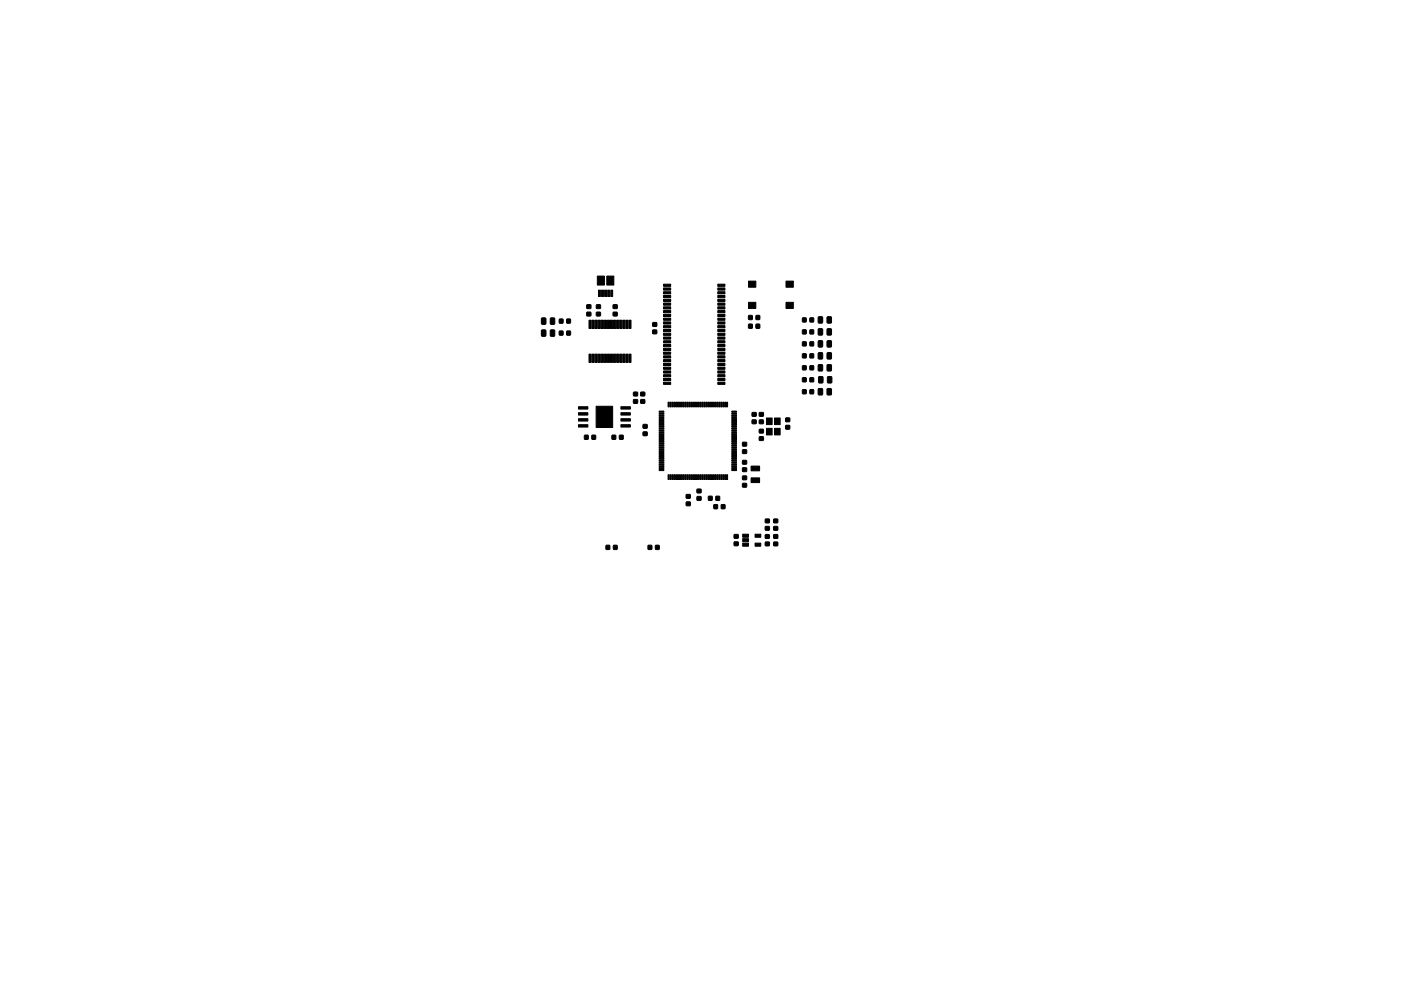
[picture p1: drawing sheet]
<svg xmlns="http://www.w3.org/2000/svg" width="297mm" height="210mm" viewBox="0 0 297 210" stroke-linecap="round" stroke-linejoin="round" font-family="sans-serif">
<g fill="#000" stroke="#000" stroke-width=".21">
<path d="M126.6 58.6h1.5v1.9h-1.5zM128.6 58.6h1.5v1.9h-1.5zM114.9 70l.8 .1-.1 1.2h-.8zM114.9 67.5h.8l-.1 1.3-.8-.1zM116.7 70l.9 .1-.1 1.2h-.8zM116.7 67.5h.9l-.1 1.3-.8-.1zM118.6 70.3h.8l-.1 .8h-.7zM118.6 67.7h.8l-.1 .9-.7-.1zM120.2 70.3h.7v.8h-.7zM120.2 67.7h.7v.9l-.7-.1zM124.4 66.3l.8-.1 .1 .8h-.9zM124.4 64.7h.8l.1 .7h-.9z"/>
<path d="M124.9 67.9h.4v1.8h-.4zM124.9 75.1h.4v1.8h-.4zM125.5 67.9h.5v1.8h-.5zM125.5 75.1h.5v1.8h-.5zM126.2 67.9h.4v1.8h-.4zM126.2 75.1h.4v1.8h-.4zM126.5 66.3l.8-.1v.8h-.8zM126.5 64.7h.8v.7h-.8zM126.8 67.9h.5v1.8h-.5zM126.8 75.1h.5v1.8h-.5zM126.9 61.6h.4v1.3h-.4zM127.5 67.9h.4v1.8h-.4z"/>
<path d="M127.5 75.1h.4v1.8h-.4zM127.5 61.6h.4v1.3h-.4zM128.1 67.9h.5v1.8h-.5zM128.1 75.1h.5v1.8h-.5zM128.2 61.6h.4v1.3h-.4zM128.8 67.9h.4v1.8h-.4zM128.8 75.1h.4v1.8h-.4zM128.8 61.6h.4v1.3h-.4zM129.4 67.9h.5v1.8h-.5zM129.4 75.1h.5v1.8h-.5zM129.5 61.6h.4v1.3h-.4zM130.1 67.9h.4v1.8h-.4z"/>
<path d="M130.1 75.1h.4v1.8h-.4zM130 66.3l.8-.1 .1 .8h-.9zM130 64.7h.8l.1 .7h-.9zM130.7 67.9h.5v1.8h-.5zM130.7 75.1h.5v1.8h-.5zM131.4 67.9h.4v1.8h-.4zM131.4 75.1h.4v1.8h-.4zM132 67.9h.5v1.8h-.5zM132 75.1h.5v1.8h-.5zM132.7 67.9h.4v1.8h-.4zM132.7 75.1h.4v1.8h-.4zM133.3 67.9h.5v1.8h-.5z"/>
<path d="M133.3 75.1h.5v1.8h-.5zM138.4 70h.8v.8h-.8zM138.4 68.5h.8v.7h-.8zM140.7 60.3h1.5v.5h-1.5zM140.7 61.1h1.5v.5h-1.5zM140.7 61.9h1.5v.5h-1.5zM140.7 62.7h1.5v.5h-1.5zM140.7 63.5h1.5v.5h-1.5zM140.7 64.3h1.5v.5h-1.5zM140.7 65.1h1.5v.5h-1.5zM140.7 65.9h1.5v.5h-1.5zM140.7 66.7h1.5v.5h-1.5z"/>
<path d="M140.7 67.5h1.5v.5h-1.5zM140.7 68.3h1.5v.5h-1.5zM140.7 69.1h1.5v.5h-1.5zM140.7 69.9h1.5v.5h-1.5zM140.7 70.7h1.5v.5h-1.5zM140.7 71.5h1.5v.5h-1.5zM140.7 72.3h1.5v.5h-1.5zM140.7 73.1h1.5v.5h-1.5zM140.7 73.9h1.5v.5h-1.5zM140.7 74.7h1.5v.5h-1.5zM140.7 75.5h1.5v.5h-1.5zM140.7 76.3h1.5v.5h-1.5z"/>
<path d="M140.7 77.1h1.5v.5h-1.5zM140.7 77.9h1.5v.5h-1.5zM140.7 78.7h1.5v.5h-1.5zM140.7 79.5h1.5v.5h-1.5zM152.2 79.5h1.5v.5h-1.5zM152.2 78.7h1.5v.5h-1.5zM152.2 77.9h1.5v.5h-1.5zM152.2 77.1h1.5v.5h-1.5zM152.2 76.3h1.5v.5h-1.5zM152.2 75.5h1.5v.5h-1.5zM152.2 74.7h1.5v.5h-1.5zM152.2 73.9h1.5v.5h-1.5z"/>
<path d="M152.2 73.1h1.5v.5h-1.5zM152.2 72.3h1.5v.5h-1.5zM152.2 71.5h1.5v.5h-1.5zM152.2 70.7h1.5v.5h-1.5zM152.2 69.9h1.5v.5h-1.5zM152.2 69.1h1.5v.5h-1.5zM152.2 68.3h1.5v.5h-1.5zM152.2 67.5h1.5v.5h-1.5zM152.2 66.7h1.5v.5h-1.5zM152.2 65.9h1.5v.5h-1.5zM152.2 65.1h1.5v.5h-1.5zM152.2 64.3h1.5v.5h-1.5z"/>
<path d="M152.2 63.5h1.5v.5h-1.5zM152.2 62.7h1.5v.5h-1.5zM152.2 61.9h1.5v.5h-1.5zM152.2 61.1h1.5v.5h-1.5zM152.2 60.3h1.5v.5h-1.5zM158.7 64.1h1.5v1.3h-1.5zM158.7 59.6h1.5v1.3h-1.5zM158.7 68.8h.8v.8h-.8zM158.7 67h.8v.8h-.8zM160.3 68.8h.8l-.1 .8h-.7zM160.3 67h.8l-.1 .8h-.7zM166.6 64.1h1.6v1.3h-1.6z"/>
<path d="M166.6 59.6h1.6v1.3h-1.6zM170.2 70h.7v.8h-.8zM170.2 75.1h.7v.8h-.8zM170.2 67.5h.7v.8h-.8zM170.2 72.5l.7 .1v.8h-.8zM170.2 77.6h.7v.9l-.8-.1zM171.7 70h.8v.8h-.8zM171.7 75.1h.8v.8h-.8zM171.7 67.5h.8v.8h-.8zM171.7 72.5l.8 .1v.8h-.8zM171.7 77.6h.8v.9l-.8-.1zM173.5 69.8h.9l-.1 1.3-.8-.1z"/>
<path d="M173.5 74.9h.9l-.1 1.3-.8-.1zM173.5 67.2l.9 .1-.1 1.2h-.8zM173.5 72.3l.9 .1-.1 1.2-.8-.1zM173.5 77.4h.9l-.1 1.3-.8-.1zM173.6 79.9l.9 .1-.1 1.2h-.8zM175.4 69.8h.9l-.1 1.3-.8-.1zM175.4 74.9h.9l-.1 1.3-.8-.1zM175.4 67.2l.9 .1-.1 1.2h-.8zM175.4 72.3l.9 .1-.1 1.2-.8-.1zM175.4 77.4h.9l-.1 1.3-.8-.1zM175.5 79.9l.8 .1v1.2h-.9zM123.9 92.4h.8v.8h-.8z"/>
<path d="M122.6 90.1h2v.5h-2zM122.6 88.8h2v.5h-2zM122.6 87.6h2v.5h-2zM122.6 86.3h2v.5h-2zM125.5 92.4h.8l-.1 .8h-.7zM126.4 86.2h3.5v4.5h-3.5zM129.8 92.4h.7v.8h-.7zM131.4 92.4h.7v.8h-.8zM131.6 86.3h2v.5h-2zM131.6 87.6h2v.5h-2zM131.6 88.8h2v.5h-2zM131.6 90.1h2v.5h-2z"/>
<path d="M134.3 84.8h.8l.1 .7-.8 .1zM134.3 83.2h.8l.1 .8h-.8zM135.9 84.8h.8v.7l-.8 .1zM135.9 83.2h.8v.8h-.8zM136.4 90.1h.8v.7h-.8zM136.4 91.7l.8-.1v.8h-.8zM139.8 99.6h1v.2h-1zM139.8 99.2h1v.2h-1zM139.8 98.8h1v.2h-1zM139.8 98.4h1v.2h-1zM139.8 98h1v.2h-1zM139.8 97.6h1v.2h-1z"/>
<path d="M139.8 97.2h1v.2h-1zM139.8 96.8h1v.2h-1zM139.8 96.4h1v.2h-1zM139.8 96h1v.2h-1zM139.8 95.6h1v.2h-1zM139.8 95.2h1v.2h-1zM139.8 94.8h1v.2h-1zM139.8 94.4h1v.2h-1zM139.8 94h1v.2h-1zM139.8 93.6h1v.2h-1zM139.8 93.2h1v.2h-1zM139.8 92.8h1v.2h-1z"/>
<path d="M139.8 92.4h1v.2h-1zM139.8 92h1v.2h-1zM139.8 91.6h1v.2h-1zM139.8 91.2h1v.2h-1zM139.8 90.8h1v.2h-1zM139.8 90.4h1v.2h-1zM139.8 90h1v.2h-1zM139.8 89.6h1v.2h-1zM139.8 89.2h1v.2h-1zM139.8 88.8h1v.2h-1zM139.8 88.4h1v.2h-1zM139.8 88h1v.2h-1z"/>
<path d="M139.8 87.6h1v.2h-1zM139.8 87.2h1v.2h-1zM141.6 85.3h.3v1h-.3zM140.7 80.3h1.5v.5h-1.5zM140.7 81.1h1.5v.5h-1.5zM142 85.3h.3v1h-.3zM142.4 85.3h.3v1h-.3zM142.8 85.3h.3v1h-.3zM143.2 85.3h.3v1h-.3zM143.6 85.3h.3v1h-.3zM144 85.3h.3v1h-.3zM144.4 85.3h.3v1h-.3z"/>
<path d="M144.8 85.3h.3v1h-.3zM145.2 85.3h.3v1h-.3zM145.6 85.3h.3v1h-.3zM146 85.3h.3v1h-.3zM146.4 85.3h.3v1h-.3zM146.8 85.3h.3v1h-.3zM147.2 85.3h.3v1h-.3zM147.6 85.3h.3v1h-.3zM148 85.3h.3v1h-.3zM148.4 85.3h.3v1h-.3zM148.8 85.3h.3v1h-.3zM149.2 85.3h.3v1h-.3z"/>
<path d="M149.6 85.3h.3v1h-.3zM150 85.3h.3v1h-.3zM150.4 85.3h.3v1h-.3zM150.8 85.3h.3v1h-.3zM151.2 85.3h.3v1h-.3zM151.6 85.3h.3v1h-.3zM152 85.3h.3v1h-.3zM152.4 85.3h.3v1h-.3zM152.8 85.3h.3v1h-.3zM153.2 85.3h.3v1h-.3zM152.2 81.1h1.5v.5h-1.5zM152.2 80.3h1.5v.5h-1.5z"/>
<path d="M153.6 85.3h.3v1h-.3zM154 85.3h.3v1h-.3zM155.2 87.2h1v.2h-1zM155.2 87.6h1v.2h-1zM155.2 88h1v.2h-1zM155.2 88.4h1v.2h-1zM155.2 88.8h1v.2h-1zM155.2 89.2h1v.2h-1zM155.2 89.6h1v.2h-1zM155.2 90h1v.2h-1zM155.2 90.4h1v.2h-1zM155.2 90.8h1v.2h-1z"/>
<path d="M155.2 91.2h1v.2h-1zM155.2 91.6h1v.2h-1zM155.2 92h1v.2h-1zM155.2 92.4h1v.2h-1zM155.2 92.8h1v.2h-1zM155.2 93.2h1v.2h-1zM155.2 93.6h1v.2h-1zM155.2 94h1v.2h-1zM155.2 94.4h1v.2h-1zM155.2 94.8h1v.2h-1zM155.2 95.2h1v.2h-1zM155.2 95.6h1v.2h-1z"/>
<path d="M155.2 96h1v.2h-1zM155.2 96.4h1v.2h-1zM155.2 96.8h1v.2h-1zM155.2 97.2h1v.2h-1zM155.2 97.6h1v.2h-1zM155.2 98h1v.2h-1zM155.2 98.4h1v.2h-1zM155.2 98.8h1v.2h-1zM155.2 99.2h1v.2h-1zM155.2 99.6h1v.2h-1zM157.5 93.9h.8v.7h-.8zM157.5 95.4h.8v.8h-.8z"/>
<path d="M157.5 99.3h.8v.7h-.8zM157.5 97.7h.8v.7l-.8 .1zM159.5 87.5h.8v.8h-.8zM159.5 89.1h.8v.7l-.8 .1zM159.2 98.9h1.8v1h-1.8zM161 89.1h.8v.7l-.8 .1zM161 87.5h.8v.8h-.8zM161 92.7h.8v.7h-.8zM161 91.1h.8v.7l-.8 .1zM162.5 90.9h1.2v1.4h-1.2zM162.5 88.7h1.2v1.4h-1.2zM164.2 88.7h1.2v1.4h-1.2z"/>
<path d="M164.2 90.9h1.2v1.4h-1.2zM166.6 90.3h.8v.7h-.8zM166.6 88.7h.8v.7l-.8 .1zM170.2 82.7h.7v.8h-.8zM170.2 80.2h.7v.8h-.8zM171.7 82.7h.8v.8h-.8zM171.7 80.2h.8v.8h-.8zM173.5 82.5h.9l-.1 1.3-.8-.1zM175.4 82.5h.9l-.1 1.3-.8-.1zM128.5 115.7h.8l-.1 .9-.7-.1zM130.1 115.7h.7v.9l-.7-.1zM137.4 115.7h.8v.9l-.8-.1z"/>
<path d="M139 115.7h.8l-.1 .9-.7-.1zM141.6 100.7h.3v1h-.3zM142 100.7h.3v1h-.3zM142.4 100.7h.3v1h-.3zM142.8 100.7h.3v1h-.3zM143.2 100.7h.3v1h-.3zM143.6 100.7h.3v1h-.3zM144 100.7h.3v1h-.3zM144.4 100.7h.3v1h-.3zM144.8 100.7h.3v1h-.3zM145.2 100.7h.3v1h-.3zM145.6 100.7h.3v1h-.3z"/>
<path d="M145.5 104.9h.8v.8h-.8zM145.5 106.5h.8v.7l-.8 .1zM146 100.7h.3v1h-.3zM146.4 100.7h.3v1h-.3zM146.8 100.7h.3v1h-.3zM147.2 100.7h.3v1h-.3zM147.6 100.7h.3v1h-.3zM148 100.7h.3v1h-.3zM147.8 103.8h.8v.7l-.8 .1zM147.8 105.4h.8v.7h-.8zM148.4 100.7h.3v1h-.3zM148.8 100.7h.3v1h-.3z"/>
<path d="M149.2 100.7h.3v1h-.3zM149.6 100.7h.3v1h-.3zM150 100.7h.3v1h-.3zM150.4 100.7h.3v1h-.3zM150.2 105.3h.8v.8h-.8zM150.8 100.7h.3v1h-.3zM151.2 100.7h.3v1h-.3zM151.6 100.7h.3v1h-.3zM151.4 107.1h.7v.8h-.7zM152 100.7h.3v1h-.3zM151.8 105.3h.8l-.1 .8h-.7zM152.4 100.7h.3v1h-.3z"/>
<path d="M152.8 100.7h.3v1h-.3zM153.2 100.7h.3v1h-.3zM152.9 107.1h.8v.8h-.8zM153.6 100.7h.3v1h-.3zM154 100.7h.3v1h-.3zM155.7 113.4h.8v.8h-.8zM155.7 115h.8v.7l-.8 .1zM157.5 115.2h1.2v.7h-1.2zM157.5 114.3h1.2v.6h-1.2zM157.5 113.3h1.2v.7h-1.2zM157.5 102.6h.8v.7h-.8zM157.5 101h.8v.7l-.8 .1z"/>
<path d="M160.1 113.3h1.2v.7h-1.2zM160.1 115.2h1.2v.7h-1.2zM159.2 101.4h1.8v1h-1.8zM162.3 111.7h.8v.8h-.8zM162.3 110.1h.8v.8h-.8zM162.3 115h.8v.8h-.8zM162.3 113.5l.8-.1v.8h-.8zM164.1 111.7h.8v.8h-.8zM164.1 110.1h.8v.8h-.8zM164.1 115h.8v.8h-.8zM164.1 113.5l.8-.1v.8h-.8z"/>
</g>
</svg>
